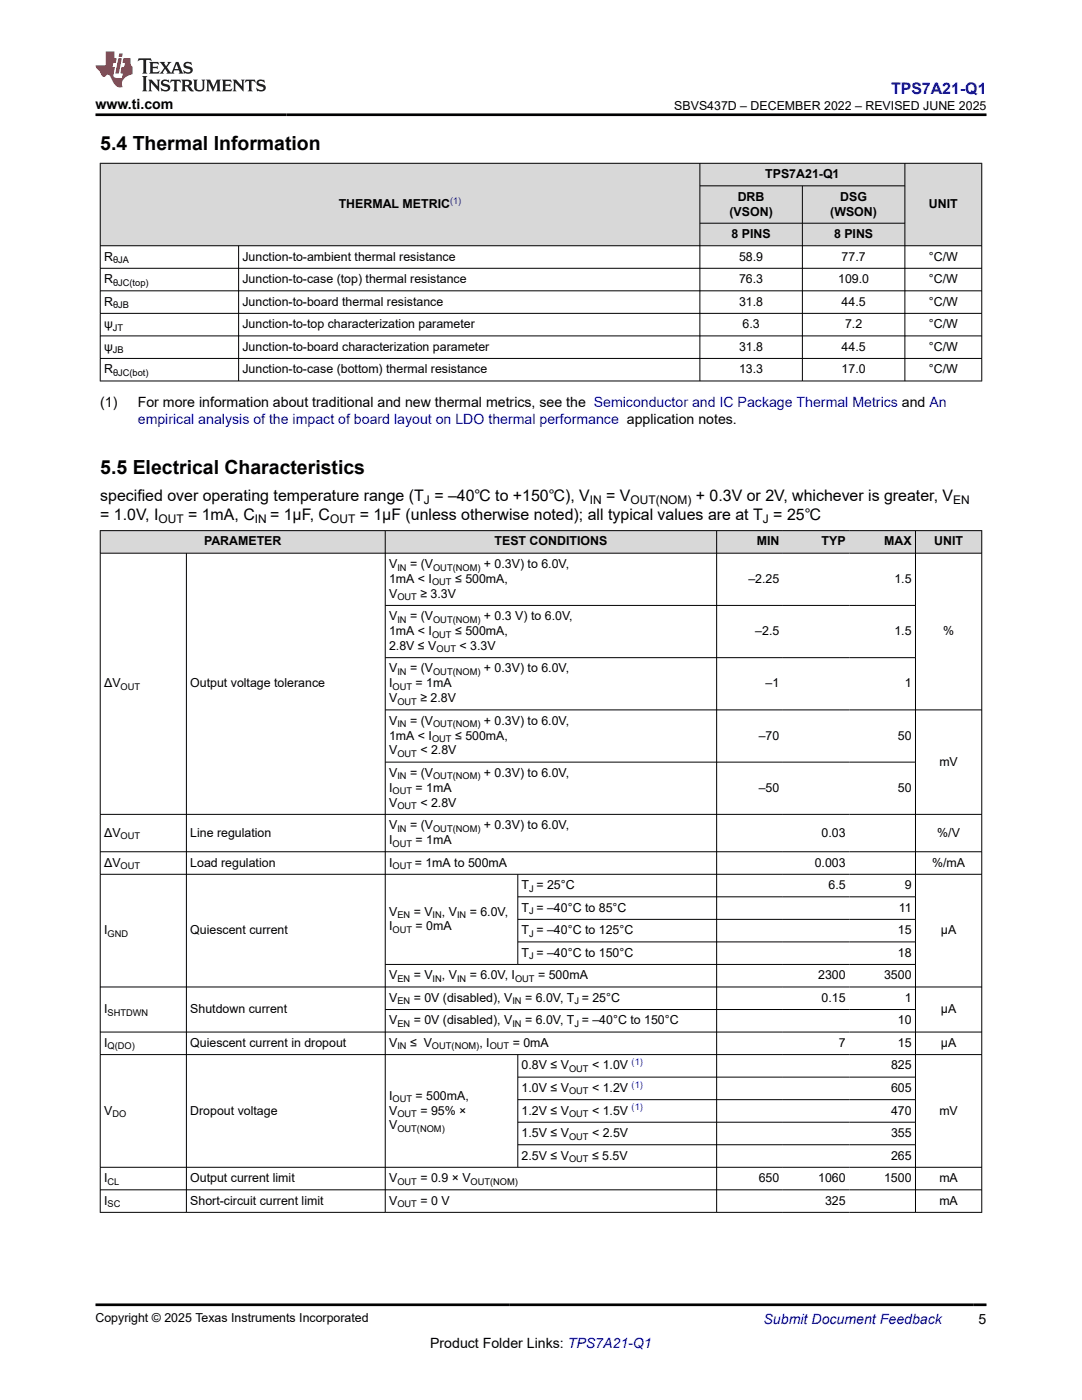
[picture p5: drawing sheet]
<svg xmlns="http://www.w3.org/2000/svg" width="216mm" height="279mm" viewBox="0 0 216 279" stroke-linecap="round" stroke-linejoin="round" font-family="sans-serif">
<defs><g id="words">
<g font-size="3.9">
<text x="20" y="29.9">5.4 Thermal Information</text>
<text x="20" y="94.5">5.5 Electrical Characteristics</text>
</g>
<text font-size="3.2" fill="#00f" x="177.8" y="18.7">TPS7A21-Q1</text>
<g font-size="3.2">
<text x="20" y="100">specified over operating temperature range (T = –40℃ to +150℃), V</text>
<text x="121" y="100">= V</text>
<text x="138.9" y="100">+ 0.3V or 2V, whichever is greater, V</text>
<text x="20" y="103.8">= 1.0V, I</text>
<text x="37.5" y="103.8">= 1mA, C</text>
<text x="53.9" y="103.8">= 1µF, C</text>
<text x="71.8" y="103.8">= 1µF (unless otherwise noted); all typical values are at T = 25℃</text>
</g>
<g font-size="2.8">
<text x="19" y="21.8">www.ti.com</text>
<text x="20" y="81.2">(1)</text>
<text x="27.5" y="81.2">For more information about traditional and new thermal metrics, see the Semiconductor and IC Package Thermal Metrics and An</text>
<text x="85.8" y="269">Product Folder Links: TPS7A21-Q1</text>
<text x="195.3" y="264.2">5</text>
</g>
<g font-size="2.8" fill="#00f">
<text x="27.5" y="84.6">empirical analysis of the impact of board layout on LDO thermal performance application notes.</text>
<text x="152.4" y="264.2">Submit Document Feedback</text>
</g>
<g font-size="2.5">
<text x="134.5" y="21.9">SBVS437D – DECEMBER 2022 – REVISED JUNE 2025</text>
<text x="152.7" y="35.5">TPS7A21-Q1</text>
<text x="67.6" y="41.5">THERMAL METRIC</text>
<text x="147.2" y="40">DRB</text>
<text x="167.7" y="40">DSG</text>
<text x="185.3" y="41.5">UNIT</text>
<text x="145.6" y="43">(VSON)</text>
<text x="146" y="47.5">8 PINS</text>
<text x="165.7" y="43">(WSON)</text>
<text x="166.4" y="47.5">8 PINS</text>
<text x="20.8" y="52">R</text>
<text x="48.4" y="52">Junction-to-ambient thermal resistance</text>
<text x="147.5" y="52">58.9</text>
<text x="167.9" y="52">77.7</text>
<text x="185.3" y="52">°C/W</text>
<text x="20.8" y="56.5">R</text>
<text x="48.4" y="56.5">Junction-to-case (top) thermal resistance</text>
<text x="147.5" y="56.5">76.3</text>
<text x="167.2" y="56.5">109.0</text>
<text x="185.3" y="56.5">°C/W</text>
<text x="20.8" y="61">R</text>
<text x="20.8" y="65.5">ψ</text>
<text x="48.4" y="61">Junction-to-board thermal resistance</text>
<text x="48.4" y="65.5">Junction-to-top characterization parameter</text>
<text x="147.5" y="61">31.8</text>
<text x="148.2" y="65.5">6.3</text>
<text x="167.9" y="61">44.5</text>
<text x="168.6" y="65.5">7.2</text>
<text x="185.3" y="61">°C/W</text>
<text x="185.3" y="65.5">°C/W</text>
<text x="20.8" y="70">ψ</text>
<text x="48.4" y="70">Junction-to-board characterization parameter</text>
<text x="147.5" y="70">31.8</text>
<text x="167.9" y="70">44.5</text>
<text x="185.3" y="70">°C/W</text>
<text x="20.8" y="74.5">R</text>
<text x="48.4" y="74.5">Junction-to-case (bottom) thermal resistance</text>
<text x="147.5" y="74.5">13.3</text>
<text x="167.9" y="74.5">17.0</text>
<text x="185.3" y="74.5">°C/W</text>
<text x="40.7" y="108.9">PARAMETER</text>
<text x="77.6" y="113.4">V</text>
<text x="81.8" y="113.4">= (V</text>
<text x="96.6" y="113.4">+ 0.3V) to 6.0V,</text>
<text x="98.7" y="108.9">TEST CONDITIONS</text>
<text x="151" y="108.9">MIN</text>
<text x="163.9" y="108.9">TYP</text>
<text x="176.4" y="108.9">MAX</text>
<text x="186.4" y="108.9">UNIT</text>
<text x="77.6" y="119.3">V</text>
<text x="77.6" y="116.3">1mA &lt; I</text>
<text x="83.9" y="119.3">≥ 3.3V</text>
<text x="90.8" y="116.3">≤ 500mA,</text>
<text x="149.3" y="116.3">–2.25</text>
<text x="178.5" y="116.3">1.5</text>
<text x="77.6" y="123.8">V</text>
<text x="81.8" y="123.8">= (V</text>
<text x="96.6" y="123.8">+ 0.3 V) to 6.0V,</text>
<text x="77.6" y="129.7">2.8V ≤ V</text>
<text x="77.6" y="126.8">1mA &lt; I</text>
<text x="90.8" y="126.8">≤ 500mA,</text>
<text x="91.7" y="129.7">&lt; 3.3V</text>
<text x="150.7" y="126.8">–2.5</text>
<text x="178.5" y="126.8">1.5</text>
<text x="188.2" y="126.8">%</text>
<text x="20.8" y="137.2">ΔV</text>
<text x="38" y="137.2">Output voltage tolerance</text>
<text x="77.6" y="137.2">I</text>
<text x="77.6" y="134.2">V</text>
<text x="81.8" y="134.2">= (V</text>
<text x="82.9" y="137.2">= 1mA</text>
<text x="96.6" y="134.2">+ 0.3V) to 6.0V,</text>
<text x="152.8" y="137.2">–1</text>
<text x="180.5" y="137.2">1</text>
<text x="77.6" y="140.1">V</text>
<text x="83.9" y="140.1">≥ 2.8V</text>
<text x="77.6" y="147.6">1mA &lt; I</text>
<text x="77.6" y="144.6">V</text>
<text x="81.8" y="144.6">= (V</text>
<text x="90.8" y="147.6">≤ 500mA,</text>
<text x="96.6" y="144.6">+ 0.3V) to 6.0V,</text>
<text x="151.4" y="147.6">–70</text>
<text x="179.2" y="147.6">50</text>
<text x="77.6" y="150.6">V</text>
<text x="77.6" y="155.1">V</text>
<text x="81.8" y="155.1">= (V</text>
<text x="83.9" y="150.6">&lt; 2.8V</text>
<text x="96.6" y="155.1">+ 0.3V) to 6.0V,</text>
<text x="187.4" y="152.8">mV</text>
<text x="77.6" y="158">I</text>
<text x="77.6" y="161">V</text>
<text x="82.9" y="158">= 1mA</text>
<text x="83.9" y="161">&lt; 2.8V</text>
<text x="151.4" y="158">–50</text>
<text x="179.2" y="158">50</text>
<text x="20.8" y="167">ΔV</text>
<text x="38" y="167">Line regulation</text>
<text x="77.6" y="165.5">V</text>
<text x="81.8" y="165.5">= (V</text>
<text x="96.6" y="165.5">+ 0.3V) to 6.0V,</text>
<text x="163.9" y="167">0.03</text>
<text x="187" y="167">%/V</text>
<text x="20.8" y="172.9">ΔV</text>
<text x="38" y="172.9">Load regulation</text>
<text x="77.6" y="168.4">I</text>
<text x="77.6" y="172.9">I</text>
<text x="82.7" y="172.9">= 1mA to 500mA</text>
<text x="82.9" y="168.4">= 1mA</text>
<text x="162.6" y="172.9">0.003</text>
<text x="186" y="172.9">%/mA</text>
<text x="104.1" y="177.4">T = 25°C</text>
<text x="165.3" y="177.4">6.5</text>
<text x="180.5" y="177.4">9</text>
<text x="77.6" y="182.7">V</text>
<text x="77.6" y="185.7">I</text>
<text x="82.5" y="182.7">= V</text>
<text x="82.9" y="185.7">= 0mA</text>
<text x="88.2" y="182.7">, V</text>
<text x="93.7" y="182.7">= 6.0V,</text>
<text x="104.1" y="181.9">T = –40°C to 85°C</text>
<text x="179.3" y="181.9">11</text>
<text x="20.8" y="186.4">I</text>
<text x="38" y="186.4">Quiescent current</text>
<text x="104.1" y="186.4">T = –40°C to 125°C</text>
<text x="104.1" y="190.9">T = –40°C to 150°C</text>
<text x="179.2" y="186.4">15</text>
<text x="179.2" y="190.9">18</text>
<text x="187.8" y="186.4">µA</text>
<text x="77.6" y="195.4">V</text>
<text x="82.5" y="195.4">= V</text>
<text x="88.2" y="195.4">, V</text>
<text x="93.7" y="195.4">= 6.0V, I</text>
<text x="107.4" y="195.4">= 500mA</text>
<text x="163.2" y="195.4">2300</text>
<text x="176.4" y="195.4">3500</text>
<text x="20.8" y="202.2">I</text>
<text x="38" y="202.2">Shutdown current</text>
<text x="77.6" y="199.9">V</text>
<text x="82.5" y="199.9">= 0V (disabled), V</text>
<text x="104.8" y="199.9">= 6.0V, T = 25°C</text>
<text x="163.9" y="199.9">0.15</text>
<text x="180.5" y="199.9">1</text>
<text x="187.8" y="202.2">µA</text>
<text x="20.8" y="208.9">I</text>
<text x="38" y="208.9">Quiescent current in dropout</text>
<text x="77.6" y="204.4">V</text>
<text x="77.6" y="208.9">V</text>
<text x="81.8" y="208.9">≤ V</text>
<text x="82.5" y="204.4">= 0V (disabled), V</text>
<text x="95.7" y="208.9">, I</text>
<text x="102.3" y="208.9">= 0mA</text>
<text x="104.8" y="204.4">= 6.0V, T = –40°C to 150°C</text>
<text x="167.4" y="208.9">7</text>
<text x="179.2" y="204.4">10</text>
<text x="179.2" y="208.9">15</text>
<text x="187.8" y="208.9">µA</text>
<text x="104.1" y="213.4">0.8V ≤ V</text>
<text x="118.1" y="213.4">&lt; 1.0V</text>
<text x="177.8" y="213.4">825</text>
<text x="77.6" y="219.5">I</text>
<text x="82.9" y="219.5">= 500mA,</text>
<text x="104.1" y="217.9">1.0V ≤ V</text>
<text x="118.1" y="217.9">&lt; 1.2V</text>
<text x="177.8" y="217.9">605</text>
<text x="20.8" y="222.4">V</text>
<text x="38" y="222.4">Dropout voltage</text>
<text x="77.6" y="222.4">V</text>
<text x="77.6" y="225.4">V</text>
<text x="83.9" y="222.4">= 95% ×</text>
<text x="104.1" y="222.4">1.2V ≤ V</text>
<text x="104.1" y="226.9">1.5V ≤ V</text>
<text x="118.1" y="222.4">&lt; 1.5V</text>
<text x="118.1" y="226.9">&lt; 2.5V</text>
<text x="177.8" y="222.4">470</text>
<text x="177.8" y="226.9">355</text>
<text x="187.4" y="222.4">mV</text>
<text x="104.1" y="231.4">2.5V ≤ V</text>
<text x="118.1" y="231.4">≤ 5.5V</text>
<text x="177.8" y="231.4">265</text>
<text x="20.8" y="235.9">I</text>
<text x="38" y="235.9">Output current limit</text>
<text x="77.6" y="235.9">V</text>
<text x="83.9" y="235.9">= 0.9 × V</text>
<text x="151.4" y="235.9">650</text>
<text x="163.2" y="235.9">1060</text>
<text x="176.4" y="235.9">1500</text>
<text x="187.4" y="235.9">mA</text>
<text x="20.8" y="240.4">I</text>
<text x="38" y="240.4">Short-circuit current limit</text>
<text x="77.6" y="240.4">V</text>
<text x="83.9" y="240.4">= 0 V</text>
<text x="164.6" y="240.4">325</text>
<text x="187.4" y="240.4">mA</text>
<text x="19" y="263.9">Copyright © 2025 Texas Instruments Incorporated</text>
</g>
<g font-size="2.4">
<text x="84.6" y="100.6">J</text>
<text x="117.7" y="100.6">IN</text>
<text x="125.8" y="100.6">OUT(NOM)</text>
<text x="190.2" y="100.6">EN</text>
<text x="31.6" y="104.4">OUT</text>
<text x="50.9" y="104.4">IN</text>
<text x="65.9" y="104.4">OUT</text>
<text x="152.2" y="104.4">J</text>
</g>
<g font-size="1.9" fill="#00f">
<text x="89.8" y="40.7">(1)</text>
<text x="126" y="212.6">(1)</text>
<text x="126" y="217.1">(1)</text>
<text x="126" y="221.6">(1)</text>
</g>
<g font-size="1.9">
<text x="22.6" y="52.5">θJA</text>
<text x="22.6" y="57">θJC(top)</text>
<text x="22.5" y="66">JT</text>
<text x="22.6" y="61.5">θJB</text>
<text x="22.5" y="70.5">JB</text>
<text x="22.6" y="75">θJC(bot)</text>
<text x="79.3" y="113.9">IN</text>
<text x="86.4" y="113.9">OUT(NOM)</text>
<text x="79.3" y="119.8">OUT</text>
<text x="86.2" y="116.8">OUT</text>
<text x="79.3" y="124.3">IN</text>
<text x="86.4" y="124.3">OUT(NOM)</text>
<text x="86.2" y="127.2">OUT</text>
<text x="87.1" y="130.2">OUT</text>
<text x="24.1" y="137.7">OUT</text>
<text x="78.3" y="137.7">OUT</text>
<text x="79.3" y="134.7">IN</text>
<text x="86.4" y="134.7">OUT(NOM)</text>
<text x="79.3" y="140.6">OUT</text>
<text x="79.3" y="145.1">IN</text>
<text x="86.2" y="148.1">OUT</text>
<text x="86.4" y="145.1">OUT(NOM)</text>
<text x="79.3" y="151.1">OUT</text>
<text x="79.3" y="155.6">IN</text>
<text x="86.4" y="155.6">OUT(NOM)</text>
<text x="78.3" y="158.5">OUT</text>
<text x="79.3" y="161.5">OUT</text>
<text x="24.1" y="167.5">OUT</text>
<text x="79.3" y="166">IN</text>
<text x="86.4" y="166">OUT(NOM)</text>
<text x="24.1" y="173.4">OUT</text>
<text x="78.3" y="173.4">OUT</text>
<text x="78.3" y="168.9">OUT</text>
<text x="105.6" y="177.9">J</text>
<text x="79.3" y="183.2">EN</text>
<text x="86.3" y="183.2">IN</text>
<text x="91.2" y="183.2">IN</text>
<text x="105.6" y="182.4">J</text>
<text x="21.5" y="186.9">GND</text>
<text x="78.3" y="186.2">OUT</text>
<text x="105.6" y="186.9">J</text>
<text x="105.6" y="191.4">J</text>
<text x="79.3" y="195.9">EN</text>
<text x="86.3" y="195.9">IN</text>
<text x="91.2" y="195.9">IN</text>
<text x="102.8" y="195.9">OUT</text>
<text x="21.5" y="202.7">SHTDWN</text>
<text x="79.3" y="200.4">EN</text>
<text x="102.2" y="200.4">IN</text>
<text x="114.6" y="200.4">J</text>
<text x="21.5" y="209.4">Q(DO)</text>
<text x="79.3" y="204.9">EN</text>
<text x="79.3" y="209.4">IN</text>
<text x="86.2" y="209.4">OUT(NOM)</text>
<text x="97.7" y="209.4">OUT</text>
<text x="102.2" y="204.9">IN</text>
<text x="114.6" y="204.9">J</text>
<text x="113.5" y="213.9">OUT</text>
<text x="78.3" y="220">OUT</text>
<text x="113.5" y="218.4">OUT</text>
<text x="22.4" y="222.9">DO</text>
<text x="79.3" y="222.9">OUT</text>
<text x="79.3" y="225.9">OUT(NOM)</text>
<text x="113.5" y="222.9">OUT</text>
<text x="113.5" y="227.4">OUT</text>
<text x="113.5" y="231.9">OUT</text>
<text x="21.5" y="236.4">CL</text>
<text x="79.3" y="236.4">OUT</text>
<text x="93.9" y="236.4">OUT(NOM)</text>
<text x="21.5" y="240.9">SC</text>
<text x="79.3" y="240.9">OUT</text>
</g>
</g></defs>
<g fill="#d8d8d8">
<path d="M20 32.6h175.9v4.5h-175.9z" fill-rule="evenodd"/>
<path d="M20.1 32.6h119.5v16.4h-119.5z" fill-rule="evenodd"/>
<path d="M139.7 32.6h40.8v4.4h-40.8z" fill-rule="evenodd"/>
<path d="M180.6 32.6h15.2v16.4h-15.2z" fill-rule="evenodd"/>
<path d="M139.7 37.1h20.3v7.4h-20.3z" fill-rule="evenodd"/>
<path d="M160.2 37.1h20.3v7.4h-20.3z" fill-rule="evenodd"/>
<path d="M139.7 44.6h20.3v4.4h-20.3z" fill-rule="evenodd"/>
<path d="M160.2 44.6h20.3v4.4h-20.3z" fill-rule="evenodd"/>
</g>
<g fill="none" stroke="#000" stroke-width=".2">
<path d="M19.9 32.6h176.1M20 32.5v43.6M139.7 32.5v43.6M139.7 37.1h40.9M160.1 37.1v39M180.6 32.5v43.6M195.9 32.5v43.6M19.9 49h176.1M19.9 53.5h176.1M19.9 58h176.1M47.6 49v27.1M139.7 44.5h40.9"/>
<path d="M19.9 62.5h176.1M19.9 67h176.1M19.9 71.5h176.1M19.9 76h176.1"/>
</g>
<g fill="#d8d8d8">
<path d="M20 105.9h175.9v4.5h-175.9z" fill-rule="evenodd"/>
<path d="M20.1 106h56.7v4.3h-56.7z" fill-rule="evenodd"/>
<path d="M76.9 106h66v4.3h-66z" fill-rule="evenodd"/>
<path d="M143.1 106h13.1v4.3h-13.1z" fill-rule="evenodd"/>
<path d="M156.2 106h13.2v4.3h-13.2z" fill-rule="evenodd"/>
<path d="M169.4 106h13.2v4.3h-13.2z" fill-rule="evenodd"/>
<path d="M182.7 106h13.1v4.3h-13.1z" fill-rule="evenodd"/>
</g>
<g fill="none" stroke="#000" stroke-width=".2">
<path d="M19.9 105.9h176.1M19.9 110.4h176.1M20 105.8v136.2M37.2 110.4v131.6M76.9 105.8v136.2M143 105.8v136.2M182.7 105.8v136.2M195.9 105.8v136.2M76.9 120.8h105.8M76.9 131.3h105.8M76.9 152.1h105.8M196 141.7h-119.1"/>
<path d="M19.9 170h176.1M19.9 174.5h176.1M103.3 174.5v18M103.3 179h79.4M196 162.5h-176.1M19.9 197h176.1M76.9 192.5h105.8M103.3 183.5h79.4M103.3 188h79.4M19.9 206h176.1M19.9 210.5h176.1M76.9 201.5h105.8"/>
<path d="M103.3 210.5v22.5M103.3 215h79.4M103.3 219.5h79.4M19.9 233h176.1M19.9 237.5h176.1M103.3 224h79.4M103.3 228.5h79.4M19.9 242h176.1"/>
</g>
<path d="M27.7 11.6l-.2 .6 .5-.2h.6v.1v2.2l-.2 .4h1l-.2-.4v-2.2v-.1h.5l.5 .2-.1-.6zM29.8 12.4l.2 .3v1.6l-.2 .4h1.9l.1-.6a1.08 1.08 0 0 1-1.3 .2v-.7h.6l.4 .2v-.7l-.4 .2h-.6v-.5l.2-.2a1 1 0 0 1 1 .3l-.1-.5zM31.8 12.4l1 1.1-1 1.2h.9l-.2-.2 .4-.8 .5 .8-.2 .2h1.6l-.2-.2 .1-.5h1l.1 .5-.1 .2h.9l-.2-.4-.8-1.9h-.5l-1 2.1-.8-1.1 .9-1h-.8l.2 .2-.5 .6-.3-.6 .1-.2zM35.2 12.8l.4 1h-.8zM36.8 12.5a.65 .65 0 0 0-.2 .7 .65 .65 0 0 0 .6 .5l.7 .1 .1 .3a.79 .79 0 0 1-.7 .4 .79 .79 0 0 1-.7-.5l.1 .7 .2-.1a.93 .93 0 0 0 1.1 0 .93 .93 0 0 0 .4-.9 1.46 1.46 0 0 0-1.2-.6l-.1-.3a1.09 1.09 0 0 1 1.2 .2l-.2-.6-.1 .1-.6-.2zM28.4 15.2l.2 .4v2.2l-.2 .4h1l-.2-.4v-2.2l.2-.4zM29.6 15.9l.2 .4v1.5l-.2 .4h.8l-.3-.4v-1.3l1.7 1.8v-2l.2-.4h-.8l.2 .2 .1 1.1-1.2-1.3zM32.3 16a.65 .65 0 0 0-.2 .8 .65 .65 0 0 0 .7 .4l.6 .2 .1 .2a.79 .79 0 0 1-.7 .4 .79 .79 0 0 1-.7-.5l.1 .7 .2-.1a.93 .93 0 0 0 1.1 .1 .93 .93 0 0 0 .4-1 1.46 1.46 0 0 0-1.2-.5l-.1-.4a1.09 1.09 0 0 1 1.2 .2l-.2-.6-.1 .1-.6-.1zM34.1 15.9l-.1 .6a.63 .63 0 0 1 .7-.3l.1 1.6-.3 .4h1l-.2-.4v-1.6a.66 .66 0 0 1 .8 .3l-.1-.6zM36.2 15.9l.2 .4v1.5l-.2 .4h.9l-.2-.2v-.7h.5l.1 .2a.79 .79 0 0 0 1.2 .6l-1-.9a.61 .61 0 0 0 .6-.6 .61 .61 0 0 0-.5-.7zM36.9 16.2h.2a.47 .47 0 0 1 .5 .1 .47 .47 0 0 1 .1 .5l-.2 .1-.6 .1zM38.5 15.9l.2 .2a2.27 2.27 0 0 0 .4 2 1.04 1.04 0 0 0 1.7-.7v-1.3l.2-.2h-.8l.2 .4v1.1a.6 .6 0 0 1-.6 .6 .6 .6 0 0 1-.6-.6v-1.1l.3-.4zM41.1 15.9l.2 .4v1.5l-.2 .4h.7l-.2-.4v-1.4l.9 1.9 .8-1.9v1.4l-.2 .4h1l-.3-.4v-1.5l.3-.4h-.8l-.7 1.5-.7-1.5zM44.3 15.9l.2 .4v1.5l-.2 .4h1.9l.1-.6a1.09 1.09 0 0 1-1.3 .2v-.7h.6l.4 .2v-.6l-.4 .2h-.6v-.6l.2-.1a1.01 1.01 0 0 1 1 .3l-.1-.6zM46.4 15.9l.3 .4v1.5l-.3 .4h.8l-.2-.4v-1.3l1.6 1.8v-2l.2-.4h-.7l.2 .2v1.1l-1.2-1.3zM49 15.9l-.1 .6a.63 .63 0 0 1 .8-.3v1.6l-.3 .4h1l-.2-.4v-1.6a.66 .66 0 0 1 .8 .3l-.1-.6zM51.4 16a.65 .65 0 0 0-.2 .8 .65 .65 0 0 0 .6 .4l.6 .2 .2 .2a.79 .79 0 0 1-.8 .4 .79 .79 0 0 1-.6-.5l.1 .7 .2-.1a.93 .93 0 0 0 1 .1 .93 .93 0 0 0 .5-1 1.46 1.46 0 0 0-1.3-.5l-.1-.4a1.09 1.09 0 0 1 1.3 .2l-.2-.6-.2 .1-.5-.1z" fill="#231f20"/>
<path d="M21.1 10.3v2.7h-2.1l.1 .4 .9 1a.95 .95 0 0 0 .9 .9 .59 .59 0 0 1 .6-.4 .59 .59 0 0 1 .5 .3l.4 .8a1.59 1.59 0 0 0 2.1 1.4 1.61 1.61 0 0 1 1-2.3l1-.3-.1-1.5a1.59 1.59 0 0 1-.4-1.7h-1.4l-.2 .9h.5l-.1 .9h-.5l-.2 .9v.3l.4 .1-.2 .9h-.6a.73 .73 0 0 1-1.1-.7l.3-1.5h-.5l.2-.9h.5l.2-.9h-.5v-1.3zM23.6 11.6l-.6 3.1h.7l.6-3.1zM23.8 10.7l-.1 .6h.7l.1-.6z" fill="#ed1c24"/>
<path d="M19 22.9h177.8M19 260.4h177.8" fill="none" stroke="#000" stroke-width=".53"/>
<use href="#words"/>
</svg>
